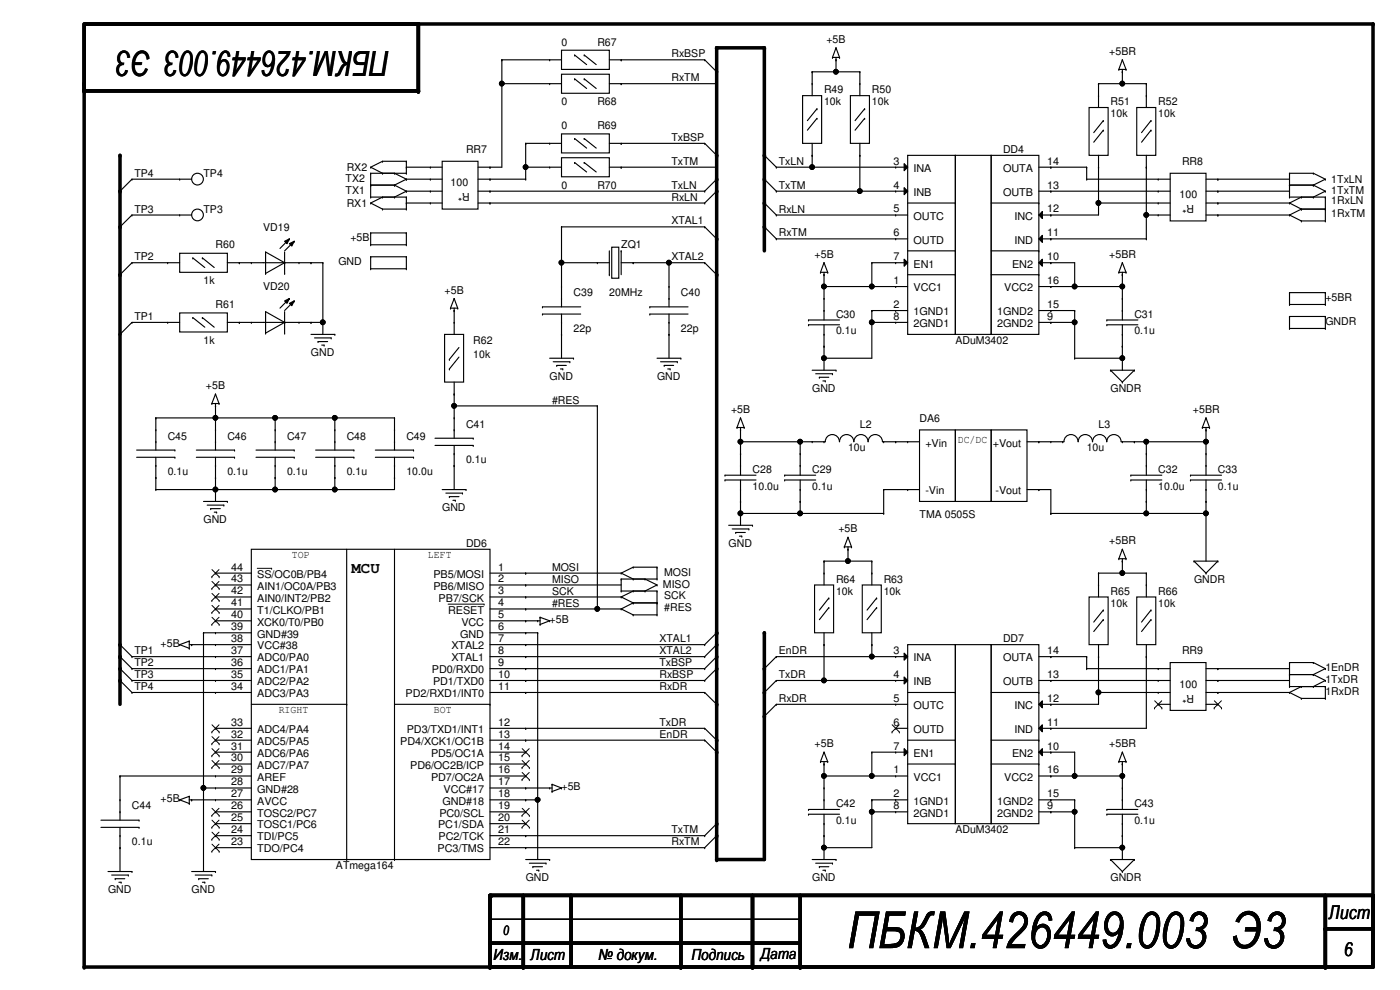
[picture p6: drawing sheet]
<svg xmlns="http://www.w3.org/2000/svg" width="420mm" height="297mm" viewBox="0 0 420 297" stroke-linecap="round" stroke-linejoin="round" font-family="sans-serif">
<defs><g id="words">
<text font-size="15.4" x="254.2" y="284.5">ПБКМ.426449.003 Э3</text>
<text font-size="10.4" x="116.9" y="15.3" transform="rotate(180 116.9 15.3)">ПБКМ.426449.003 Э3</text>
<g font-size="5.7">
<text x="398.8" y="275.7">Лист</text>
<text x="403.3" y="286.8">6</text>
</g>
<g font-size="4.6">
<text x="105.5" y="171.9">MCU</text>
<text x="228.3" y="287.7">Дата</text>
<text x="148.1" y="288">Изм. Лист</text>
<text x="179.6" y="288">№ докум.</text>
<text x="207.5" y="288">Подпись</text>
</g>
<text font-size="3.9" x="151" y="280.5">0</text>
<g font-size="3.2">
<text x="168.5" y="13.7">0</text>
<text x="179.3" y="13.7">R67</text>
<text x="201.5" y="17.2">RxBSP</text>
<text x="248" y="13">+5B</text>
<text x="332.9" y="16.5">+5BR</text>
<text x="201.5" y="24.4">RxTM</text>
<text x="247.3" y="28">R49</text>
<text x="261.7" y="28">R50</text>
<text x="168.5" y="31.6">0</text>
<text x="179.3" y="31.6">R68</text>
<text x="247.3" y="31.6">10k</text>
<text x="261.7" y="31.6">10k</text>
<text x="333.3" y="31.6">R51</text>
<text x="333.3" y="35.1">10k</text>
<text x="347.6" y="31.6">R52</text>
<text x="347.6" y="35.1">10k</text>
<text x="168.5" y="38.7">0</text>
<text x="179.3" y="38.7">R69</text>
<text x="139.9" y="45.9">RR7</text>
<text x="201.5" y="42.3">TxBSP</text>
<text x="301" y="45.9">DD4</text>
<text x="40.3" y="53">TP4</text>
<text x="61.1" y="53">TP4</text>
<text x="104" y="51.3">RX2</text>
<text x="201.5" y="49.4">TxTM</text>
<text x="233.7" y="49.4">TxLN</text>
<text x="268.1" y="49.4">3</text>
<text x="274.2" y="51.6">INA</text>
<text x="301" y="51.6">OUTA</text>
<text x="314.3" y="49.4">14</text>
<text x="354.7" y="49.5">RR8</text>
<text x="103.7" y="58.1">TX1</text>
<text x="103.7" y="54.5">TX2</text>
<text x="135.2" y="55.9">100</text>
<text x="141" y="58" transform="rotate(180 141 58)">R*</text>
<text x="168.5" y="56.6">0</text>
<text x="179.3" y="56.6">R70</text>
<text x="201.5" y="56.6">TxLN</text>
<text x="233.7" y="56.6">TxTM</text>
<text x="268.1" y="56.6">4</text>
<text x="274.2" y="58.8">INB</text>
<text x="301" y="58.8">OUTB</text>
<text x="314.3" y="56.6">13</text>
<text x="354" y="59.5">100</text>
<text x="399.5" y="54.9">1TxLN</text>
<text x="399.5" y="58.1">1TxTM</text>
<text x="40.3" y="63.8">TP3</text>
<text x="61.1" y="63.8">TP3</text>
<text x="104" y="62">RX1</text>
<text x="201.5" y="60.2">RxLN</text>
<text x="233.7" y="63.8">RxLN</text>
<text x="268.1" y="63.8">5</text>
<text x="274.2" y="66">OUTC</text>
<text x="304.4" y="66">INC</text>
<text x="314.3" y="63.8">12</text>
<text x="358.3" y="61.6" transform="rotate(180 358.3 61.6)">R*</text>
<text x="399.5" y="61.3">1RxLN</text>
<text x="399.5" y="65.2">1RxTM</text>
<text x="79" y="69.2">VD19</text>
<text x="201.5" y="67.4">XTAL1</text>
<text x="233.7" y="71">RxTM</text>
<text x="268.1" y="70.9">6</text>
<text x="314.3" y="70.9">11</text>
<text x="64.7" y="74.5">R60</text>
<text x="105.1" y="72.4">+5B</text>
<text x="186.4" y="74.5">ZQ1</text>
<text x="244.5" y="77.4">+5B</text>
<text x="274.2" y="73.1">OUTD</text>
<text x="304.4" y="73.1">IND</text>
<text x="332.9" y="77.4">+5BR</text>
<text x="40.3" y="78.1">TP2</text>
<text x="101.5" y="79.5">GND</text>
<text x="201.5" y="78.1">XTAL2</text>
<text x="268.1" y="78.1">7</text>
<text x="274.2" y="80.3">EN1</text>
<text x="303.7" y="80.3">EN2</text>
<text x="314.3" y="78.1">10</text>
<text x="61.1" y="85.3">1k</text>
<text x="79" y="87.1">VD20</text>
<text x="133.4" y="88.1">+5B</text>
<text x="172.1" y="88.9">C39</text>
<text x="182.9" y="88.9">20MHz</text>
<text x="204.3" y="88.9">C40</text>
<text x="268.1" y="85.2">1</text>
<text x="274.2" y="87.4">VCC1</text>
<text x="301.4" y="87.4">VCC2</text>
<text x="314.3" y="85.2">16</text>
<text x="64.7" y="92.5">R61</text>
<text x="250.9" y="95.3">C30</text>
<text x="268.1" y="92.4">2</text>
<text x="268.1" y="96">8</text>
<text x="274.2" y="94.6">1GND1</text>
<text x="299.3" y="94.6">1GND2</text>
<text x="314.3" y="92.4">15</text>
<text x="314.3" y="96">9</text>
<text x="340.4" y="95.3">C31</text>
<text x="397.8" y="90.3">+5BR</text>
<text x="40.3" y="96">TP1</text>
<text x="172.1" y="99.6">22p</text>
<text x="204.3" y="99.6">22p</text>
<text x="250.9" y="100.3">0.1u</text>
<text x="274.2" y="98.2">2GND1</text>
<text x="299.3" y="98.2">2GND2</text>
<text x="340.4" y="100.3">0.1u</text>
<text x="397.8" y="97.5">GNDR</text>
<text x="61.1" y="103.2">1k</text>
<text x="93.3" y="106.8">GND</text>
<text x="142" y="103.2">R62</text>
<text x="142" y="107.5">10k</text>
<text x="286.7" y="103.2">ADuM3402</text>
<text x="165" y="114">GND</text>
<text x="197.2" y="114">GND</text>
<text x="61.8" y="116.8">+5B</text>
<text x="243.7" y="117.5">GND</text>
<text x="333.3" y="117.5">GNDR</text>
<text x="165.7" y="121.1">#RES</text>
<text x="219.4" y="124">+5B</text>
<text x="358" y="124">+5BR</text>
<text x="50.3" y="131.9">C45</text>
<text x="68.2" y="131.9">C46</text>
<text x="86.1" y="131.9">C47</text>
<text x="104" y="131.9">C48</text>
<text x="122" y="131.9">C49</text>
<text x="139.9" y="128.3">C41</text>
<text x="258.1" y="128.3">L2</text>
<text x="276" y="126.5">DA6</text>
<text x="329.7" y="128.3">L3</text>
<text x="254.5" y="135.4">10u</text>
<text x="277.7" y="134">+Vin</text>
<text x="287.4" y="132.9">DC/DC</text>
<text x="298" y="134">+Vout</text>
<text x="326.1" y="135.4">10u</text>
<text x="50.3" y="142.6">0.1u</text>
<text x="68.2" y="142.6">0.1u</text>
<text x="86.1" y="142.6">0.1u</text>
<text x="104" y="142.6">0.1u</text>
<text x="122" y="142.6">10.0u</text>
<text x="139.9" y="139">0.1u</text>
<text x="225.8" y="141.9">C28</text>
<text x="243.7" y="141.9">C29</text>
<text x="347.6" y="141.9">C32</text>
<text x="365.5" y="141.9">C33</text>
<text x="225.8" y="146.9">10.0u</text>
<text x="243.7" y="146.9">0.1u</text>
<text x="277.7" y="148.3">-Vin</text>
<text x="298.8" y="148.3">-Vout</text>
<text x="347.6" y="146.9">10.0u</text>
<text x="365.5" y="146.9">0.1u</text>
<text x="132.7" y="153.3">GND</text>
<text x="276" y="155.5">TMA 0505S</text>
<text x="61.1" y="156.9">GND</text>
<text x="251.6" y="159.8">+5B</text>
<text x="87.6" y="167.3">TOP</text>
<text x="128.4" y="167.3">LEFT</text>
<text x="139.9" y="164.1">DD6</text>
<text x="218.7" y="164.1">GND</text>
<text x="332.9" y="163.4">+5BR</text>
<text x="69.4" y="171.2">44</text>
<text x="77.2" y="173.4">SS/OC0B/PB4</text>
<text x="130.1" y="173.4">PB5/MOSI</text>
<text x="149.6" y="171.2">1</text>
<text x="165.7" y="171.2">MOSI</text>
<text x="199.3" y="172.7">MOSI</text>
<text x="69.4" y="178.4">42</text>
<text x="69.4" y="174.8">43</text>
<text x="77.2" y="177">AIN1/OC0A/PB3</text>
<text x="130.1" y="177">PB6/MISO</text>
<text x="149.6" y="174.8">2</text>
<text x="149.6" y="178.4">3</text>
<text x="165.7" y="174.8">MISO</text>
<text x="165.7" y="178.4">SCK</text>
<text x="199" y="176.3">MISO</text>
<text x="199.3" y="179.8">SCK</text>
<text x="250.9" y="174.8">R64</text>
<text x="250.9" y="178.4">10k</text>
<text x="265.2" y="174.8">R63</text>
<text x="265.2" y="178.4">10k</text>
<text x="333.3" y="178.4">R65</text>
<text x="347.6" y="178.4">R66</text>
<text x="358.3" y="174.8">GNDR</text>
<text x="69.4" y="185.5">40</text>
<text x="69.4" y="181.9">41</text>
<text x="77.2" y="184.1">T1/CLKO/PB1</text>
<text x="77.2" y="180.6">AIN0/INT2/PB2</text>
<text x="131.6" y="180.6">PB7/SCK</text>
<text x="134.5" y="184.1">RESET</text>
<text x="149.6" y="185.5">5</text>
<text x="149.6" y="181.9">4</text>
<text x="165.7" y="182">#RES</text>
<text x="199.3" y="183.4">#RES</text>
<text x="333.3" y="182">10k</text>
<text x="347.6" y="182">10k</text>
<text x="69.4" y="189.1">39</text>
<text x="77.2" y="191.3">GND#39</text>
<text x="77.2" y="187.7">XCK0/T0/PB0</text>
<text x="138.1" y="191.3">GND</text>
<text x="138.5" y="187.7">VCC</text>
<text x="149.6" y="189.1">6</text>
<text x="165" y="187">+5B</text>
<text x="40.3" y="196.3">TP1</text>
<text x="48.2" y="194.2">+5B</text>
<text x="69.4" y="196.3">37</text>
<text x="69.4" y="192.7">38</text>
<text x="77.2" y="194.9">VCC#38</text>
<text x="135.5" y="194.9">XTAL2</text>
<text x="149.6" y="192.7">7</text>
<text x="149.6" y="196.3">8</text>
<text x="197.9" y="192.7">XTAL1</text>
<text x="197.9" y="196.3">XTAL2</text>
<text x="233.7" y="196.3">EnDR</text>
<text x="268.1" y="196.3">3</text>
<text x="301" y="192.7">DD7</text>
<text x="314.3" y="196.3">14</text>
<text x="354.7" y="196.3">RR9</text>
<text x="40.3" y="199.9">TP2</text>
<text x="40.3" y="203.5">TP3</text>
<text x="69.4" y="203.4">35</text>
<text x="69.4" y="199.9">36</text>
<text x="77.2" y="202.1">ADC1/PA1</text>
<text x="77.2" y="198.5">ADC0/PA0</text>
<text x="129.6" y="202.1">PD0/RXD0</text>
<text x="135.5" y="198.5">XTAL1</text>
<text x="149.6" y="199.9">9</text>
<text x="149.6" y="203.4">10</text>
<text x="197.9" y="199.9">TxBSP</text>
<text x="197.9" y="203.5">RxBSP</text>
<text x="233.7" y="203.5">TxDR</text>
<text x="268.1" y="203.4">4</text>
<text x="274.2" y="198.5">INA</text>
<text x="301" y="198.5">OUTA</text>
<text x="314.3" y="203.4">13</text>
<text x="397.8" y="201.3">1EnDR</text>
<text x="40.3" y="207.1">TP4</text>
<text x="69.4" y="207">34</text>
<text x="77.2" y="209.2">ADC3/PA3</text>
<text x="77.2" y="205.6">ADC2/PA2</text>
<text x="121.7" y="209.2">PD2/RXD1/INT0</text>
<text x="130" y="205.6">PD1/TXD0</text>
<text x="149.6" y="207">11</text>
<text x="197.9" y="207.1">RxDR</text>
<text x="274.2" y="205.6">INB</text>
<text x="301" y="205.6">OUTB</text>
<text x="354" y="206.3">100</text>
<text x="358.3" y="208.4" transform="rotate(180 358.3 208.4)">R*</text>
<text x="397.8" y="208.5">1RxDR</text>
<text x="397.8" y="204.9">1TxDR</text>
<text x="83.6" y="213.9">RIGHT</text>
<text x="130.2" y="213.9">BOT</text>
<text x="233.7" y="210.6">RxDR</text>
<text x="268.1" y="210.6">5</text>
<text x="274.2" y="212.8">OUTC</text>
<text x="304.4" y="212.8">INC</text>
<text x="314.3" y="210.6">12</text>
<text x="69.4" y="221.3">32</text>
<text x="69.4" y="217.8">33</text>
<text x="77.2" y="220">ADC4/PA4</text>
<text x="122.1" y="220">PD3/TXD1/INT1</text>
<text x="149.6" y="217.8">12</text>
<text x="149.6" y="221.3">13</text>
<text x="197.9" y="221.4">EnDR</text>
<text x="197.9" y="217.8">TxDR</text>
<text x="268.1" y="217.8">6</text>
<text x="274.2" y="220">OUTD</text>
<text x="304.4" y="220">IND</text>
<text x="314.3" y="217.8">11</text>
<text x="69.4" y="224.9">31</text>
<text x="77.2" y="227.1">ADC6/PA6</text>
<text x="77.2" y="223.5">ADC5/PA5</text>
<text x="120.1" y="223.5">PD4/XCK1/OC1B</text>
<text x="129.4" y="227.1">PD5/OC1A</text>
<text x="149.6" y="224.9">14</text>
<text x="244.5" y="224.2">+5B</text>
<text x="268.1" y="224.9">7</text>
<text x="274.2" y="227.1">EN1</text>
<text x="303.7" y="227.1">EN2</text>
<text x="314.3" y="224.9">10</text>
<text x="332.9" y="224.2">+5BR</text>
<text x="69.4" y="232.1">29</text>
<text x="69.4" y="228.5">30</text>
<text x="77.2" y="230.7">ADC7/PA7</text>
<text x="123.1" y="230.7">PD6/OC2B/ICP</text>
<text x="149.6" y="232.1">16</text>
<text x="149.6" y="228.5">15</text>
<text x="268.1" y="232.1">1</text>
<text x="314.3" y="232.1">16</text>
<text x="69.4" y="239.2">27</text>
<text x="69.4" y="235.7">28</text>
<text x="77.2" y="237.9">GND#28</text>
<text x="77.2" y="234.3">AREF</text>
<text x="129.4" y="234.3">PD7/OC2A</text>
<text x="133.1" y="237.9">VCC#17</text>
<text x="149.6" y="239.2">18</text>
<text x="149.6" y="235.7">17</text>
<text x="168.5" y="237.2">+5B</text>
<text x="268.1" y="239.2">2</text>
<text x="274.2" y="234.3">VCC1</text>
<text x="301.4" y="234.3">VCC2</text>
<text x="314.3" y="239.2">15</text>
<text x="39.6" y="242.9">C44</text>
<text x="48.2" y="240.7">+5B</text>
<text x="69.4" y="242.8">26</text>
<text x="77.2" y="245">TOSC2/PC7</text>
<text x="77.2" y="241.4">AVCC</text>
<text x="131.9" y="245">PC0/SCL</text>
<text x="132.8" y="241.4">GND#18</text>
<text x="149.6" y="242.8">19</text>
<text x="250.9" y="242.1">C42</text>
<text x="268.1" y="242.8">8</text>
<text x="274.2" y="241.4">1GND1</text>
<text x="274.2" y="245">2GND1</text>
<text x="299.3" y="241.4">1GND2</text>
<text x="299.3" y="245">2GND2</text>
<text x="314.3" y="242.8">9</text>
<text x="340.4" y="242.1">C43</text>
<text x="69.4" y="250">24</text>
<text x="69.4" y="246.4">25</text>
<text x="77.2" y="248.6">TOSC1/PC6</text>
<text x="131.5" y="248.6">PC1/SDA</text>
<text x="149.6" y="246.4">20</text>
<text x="149.6" y="250">21</text>
<text x="201.5" y="250">TxTM</text>
<text x="250.9" y="247.2">0.1u</text>
<text x="286.7" y="250">ADuM3402</text>
<text x="340.4" y="247.2">0.1u</text>
<text x="39.6" y="253.6">0.1u</text>
<text x="69.4" y="253.6">23</text>
<text x="77.2" y="255.8">TDO/PC4</text>
<text x="77.2" y="252.2">TDI/PC5</text>
<text x="131.3" y="255.8">PC3/TMS</text>
<text x="131.6" y="252.2">PC2/TCK</text>
<text x="149.6" y="253.6">22</text>
<text x="201.5" y="253.6">RxTM</text>
<text x="100.8" y="260.8">ATmega164</text>
<text x="32.4" y="267.9">GND</text>
<text x="57.5" y="267.9">GND</text>
<text x="157.8" y="264.4">GND</text>
<text x="243.7" y="264.4">GND</text>
<text x="333.3" y="264.4">GNDR</text>
</g>
</g></defs>
<g fill="none" stroke="#000" stroke-width="1.1">
<path d="M25.3 7.2h386.8v283h-386.8v-282.6M125.5 7.2v20.1h-100.2M36 46.6v164.7M229.4 75.3v-60.9h-14.3v243.5h14.3v-68M147.1 268.6v21.6M147.4 268.6h264.7M157 268.6v21.6M171.4 268.6v21.2M204.3 268.6v21.6M225.8 268.6v21.6M240.1 268.6v21.6M397.8 278.7h14.3"/>
<path d="M397.8 268.6v21.6M147.1 283h93"/>
</g>
<g fill="#000">
<circle cx="125.5" cy="7.2" r=".53"/>
<circle cx="150.6" cy="17.9" r=".17"/>
<circle cx="165" cy="17.9" r=".17"/>
<circle cx="172.5" cy="16.5" r=".17"/>
<circle cx="175.3" cy="16.5" r=".17"/>
<circle cx="186.4" cy="17.9" r=".17"/>
<circle cx="211.5" cy="17.9" r=".17"/>
<circle cx="215.1" cy="14.4" r=".53"/>
<circle cx="229.4" cy="14.4" r=".53"/>
<circle cx="249.8" cy="17.2" r=".17"/>
<circle cx="250.9" cy="17.9" r=".17"/>
<circle cx="250.9" cy="14.4" r=".17"/>
<circle cx="252" cy="17.2" r=".17"/>
<circle cx="336.8" cy="17.9" r=".17"/>
<circle cx="412.1" cy="7.2" r=".53"/>
<circle cx="25.3" cy="25.1" r=".53"/>
<circle cx="25.3" cy="27.3" r=".53"/>
<circle cx="125.5" cy="27.3" r=".53"/>
<circle cx="150.6" cy="25.1" r=".17"/>
<circle cx="165" cy="25.1" r=".17"/>
<circle cx="172.5" cy="23.7" r=".17"/>
<circle cx="175.3" cy="23.7" r=".17"/>
<circle cx="186.4" cy="25.1" r=".17"/>
<circle cx="243.7" cy="21.5" r=".17"/>
<circle cx="243.7" cy="25.1" r=".17"/>
<circle cx="245.2" cy="35.5" r=".17"/>
<circle cx="245.2" cy="32.6" r=".17"/>
<circle cx="250.9" cy="21.5" r=".17"/>
<circle cx="258.1" cy="25.1" r=".17"/>
<circle cx="258.1" cy="21.5" r=".17"/>
<circle cx="259.5" cy="35.5" r=".17"/>
<circle cx="259.5" cy="32.6" r=".17"/>
<circle cx="329.7" cy="28.7" r=".17"/>
<circle cx="329.7" cy="25.1" r=".17"/>
<circle cx="331.1" cy="39.1" r=".17"/>
<circle cx="331.1" cy="36.2" r=".17"/>
<circle cx="335.8" cy="20.8" r=".17"/>
<circle cx="336.8" cy="21.5" r=".17"/>
<circle cx="336.8" cy="25.1" r=".17"/>
<circle cx="337.9" cy="20.8" r=".17"/>
<circle cx="344" cy="28.7" r=".17"/>
<circle cx="344" cy="25.1" r=".17"/>
<circle cx="345.4" cy="39.1" r=".17"/>
<circle cx="345.4" cy="36.2" r=".17"/>
<circle cx="36" cy="57.4" r=".17"/>
<circle cx="36" cy="46.6" r=".53"/>
<circle cx="36" cy="57.4" r=".53"/>
<circle cx="39.6" cy="53.8" r=".17"/>
<circle cx="53.9" cy="53.8" r=".17"/>
<circle cx="111.2" cy="55.5" r=".17"/>
<circle cx="111.2" cy="50.2" r=".17"/>
<circle cx="111.2" cy="59.1" r=".17"/>
<circle cx="111.2" cy="52" r=".17"/>
<circle cx="114.8" cy="48.4" r=".17"/>
<circle cx="114.8" cy="52" r=".17"/>
<circle cx="114.8" cy="59.1" r=".17"/>
<circle cx="118.4" cy="55.5" r=".17"/>
<circle cx="118.4" cy="59.1" r=".17"/>
<circle cx="118.4" cy="52" r=".17"/>
<circle cx="122" cy="53.8" r=".17"/>
<circle cx="122" cy="57.4" r=".17"/>
<circle cx="122" cy="50.2" r=".17"/>
<circle cx="122" cy="48.4" r=".17"/>
<circle cx="122" cy="52" r=".17"/>
<circle cx="122" cy="59.1" r=".17"/>
<circle cx="129.1" cy="50.2" r=".17"/>
<circle cx="129.1" cy="57.4" r=".17"/>
<circle cx="129.1" cy="53.8" r=".17"/>
<circle cx="147.1" cy="50.2" r=".17"/>
<circle cx="147.1" cy="57.4" r=".17"/>
<circle cx="147.1" cy="53.8" r=".17"/>
<circle cx="157.8" cy="43" r=".17"/>
<circle cx="157.8" cy="50.2" r=".17"/>
<circle cx="157.8" cy="53.8" r=".17"/>
<circle cx="165" cy="50.2" r=".17"/>
<circle cx="165" cy="43" r=".17"/>
<circle cx="172.5" cy="41.6" r=".17"/>
<circle cx="172.5" cy="48.8" r=".17"/>
<circle cx="175.3" cy="41.6" r=".17"/>
<circle cx="175.3" cy="48.8" r=".17"/>
<circle cx="186.4" cy="43" r=".17"/>
<circle cx="186.4" cy="50.2" r=".17"/>
<circle cx="211.5" cy="57.4" r=".17"/>
<circle cx="211.5" cy="43" r=".17"/>
<circle cx="215.1" cy="46.6" r=".53"/>
<circle cx="215.1" cy="57.4" r=".53"/>
<circle cx="215.1" cy="53.8" r=".53"/>
<circle cx="215.1" cy="53.8" r=".17"/>
<circle cx="229.4" cy="46.6" r=".17"/>
<circle cx="229.4" cy="53.8" r=".17"/>
<circle cx="229.4" cy="53.8" r=".53"/>
<circle cx="229.4" cy="46.6" r=".53"/>
<circle cx="233" cy="50.2" r=".17"/>
<circle cx="233" cy="57.4" r=".17"/>
<circle cx="243.7" cy="46.6" r=".17"/>
<circle cx="243.7" cy="50.2" r=".17"/>
<circle cx="258.1" cy="57.4" r=".17"/>
<circle cx="258.1" cy="46.6" r=".17"/>
<circle cx="268.8" cy="57.4" r=".17"/>
<circle cx="268.8" cy="50.2" r=".17"/>
<circle cx="315.4" cy="57.4" r=".17"/>
<circle cx="315.4" cy="50.2" r=".17"/>
<circle cx="326.1" cy="53.8" r=".17"/>
<circle cx="326.1" cy="50.2" r=".17"/>
<circle cx="329.7" cy="50.2" r=".17"/>
<circle cx="344" cy="50.2" r=".17"/>
<circle cx="347.6" cy="57.4" r=".17"/>
<circle cx="347.6" cy="53.8" r=".17"/>
<circle cx="365.5" cy="53.8" r=".17"/>
<circle cx="365.5" cy="57.4" r=".17"/>
<circle cx="387" cy="52" r=".17"/>
<circle cx="387" cy="55.5" r=".17"/>
<circle cx="387" cy="59.1" r=".17"/>
<circle cx="390.6" cy="59.1" r=".17"/>
<circle cx="394.2" cy="55.5" r=".17"/>
<circle cx="394.2" cy="52" r=".17"/>
<circle cx="394.2" cy="59.1" r=".17"/>
<circle cx="397.8" cy="59.1" r=".17"/>
<circle cx="397.8" cy="57.4" r=".17"/>
<circle cx="397.8" cy="53.8" r=".17"/>
<circle cx="36" cy="68.1" r=".53"/>
<circle cx="36" cy="68.1" r=".17"/>
<circle cx="39.6" cy="78.8" r=".17"/>
<circle cx="39.6" cy="64.5" r=".17"/>
<circle cx="50.3" cy="78.8" r=".17"/>
<circle cx="53.9" cy="64.5" r=".17"/>
<circle cx="57.9" cy="77.4" r=".17"/>
<circle cx="60.7" cy="77.4" r=".17"/>
<circle cx="71.8" cy="78.8" r=".17"/>
<circle cx="75.4" cy="78.8" r=".17"/>
<circle cx="85.4" cy="78.8" r=".17"/>
<circle cx="86.9" cy="71.7" r=".17"/>
<circle cx="88.3" cy="72.4" r=".17"/>
<circle cx="89.7" cy="78.8" r=".17"/>
<circle cx="93.3" cy="78.8" r=".17"/>
<circle cx="96.9" cy="78.8" r=".17"/>
<circle cx="111.2" cy="73.4" r=".17"/>
<circle cx="111.2" cy="69.9" r=".17"/>
<circle cx="111.2" cy="77" r=".17"/>
<circle cx="111.2" cy="60.9" r=".17"/>
<circle cx="114.8" cy="62.7" r=".17"/>
<circle cx="122" cy="69.9" r=".17"/>
<circle cx="122" cy="77" r=".17"/>
<circle cx="122" cy="60.9" r=".17"/>
<circle cx="122" cy="62.7" r=".17"/>
<circle cx="122" cy="73.4" r=".17"/>
<circle cx="129.1" cy="60.9" r=".17"/>
<circle cx="147.1" cy="60.9" r=".17"/>
<circle cx="168.5" cy="78.8" r=".17"/>
<circle cx="168.5" cy="68.1" r=".17"/>
<circle cx="179.3" cy="78.8" r=".17"/>
<circle cx="186.4" cy="75.3" r=".17"/>
<circle cx="190" cy="78.8" r=".17"/>
<circle cx="200.8" cy="78.8" r=".17"/>
<circle cx="211.5" cy="68.1" r=".17"/>
<circle cx="211.5" cy="60.9" r=".17"/>
<circle cx="211.5" cy="78.8" r=".17"/>
<circle cx="215.1" cy="71.7" r=".53"/>
<circle cx="229.4" cy="60.9" r=".17"/>
<circle cx="229.4" cy="68.1" r=".17"/>
<circle cx="229.4" cy="68.1" r=".53"/>
<circle cx="229.4" cy="60.9" r=".53"/>
<circle cx="233" cy="71.7" r=".17"/>
<circle cx="233" cy="64.5" r=".17"/>
<circle cx="247.3" cy="78.8" r=".17"/>
<circle cx="261.7" cy="78.8" r=".17"/>
<circle cx="268.8" cy="64.5" r=".17"/>
<circle cx="268.8" cy="71.7" r=".17"/>
<circle cx="268.8" cy="78.8" r=".17"/>
<circle cx="286.7" cy="75.3" r=".17"/>
<circle cx="286.7" cy="60.9" r=".17"/>
<circle cx="311.8" cy="75.3" r=".17"/>
<circle cx="311.8" cy="60.9" r=".17"/>
<circle cx="315.4" cy="71.7" r=".17"/>
<circle cx="315.4" cy="78.8" r=".17"/>
<circle cx="315.4" cy="64.5" r=".17"/>
<circle cx="329.7" cy="60.9" r=".17"/>
<circle cx="336.8" cy="78.8" r=".17"/>
<circle cx="344" cy="71.7" r=".17"/>
<circle cx="344" cy="64.5" r=".17"/>
<circle cx="347.6" cy="64.5" r=".17"/>
<circle cx="347.6" cy="60.9" r=".17"/>
<circle cx="365.5" cy="60.9" r=".17"/>
<circle cx="365.5" cy="64.5" r=".17"/>
<circle cx="387" cy="60.9" r=".17"/>
<circle cx="387" cy="64.5" r=".17"/>
<circle cx="390.6" cy="62.7" r=".17"/>
<circle cx="390.6" cy="66.3" r=".17"/>
<circle cx="397.8" cy="62.7" r=".17"/>
<circle cx="397.8" cy="66.3" r=".17"/>
<circle cx="36" cy="82.4" r=".17"/>
<circle cx="36" cy="82.4" r=".53"/>
<circle cx="39.6" cy="96.7" r=".17"/>
<circle cx="50.3" cy="96.7" r=".17"/>
<circle cx="57.9" cy="95.3" r=".17"/>
<circle cx="60.7" cy="95.3" r=".17"/>
<circle cx="71.8" cy="96.7" r=".17"/>
<circle cx="75.4" cy="96.7" r=".17"/>
<circle cx="79.7" cy="99.9" r=".17"/>
<circle cx="79.7" cy="82" r=".17"/>
<circle cx="85.4" cy="96.7" r=".17"/>
<circle cx="85.4" cy="82" r=".17"/>
<circle cx="85.4" cy="99.9" r=".17"/>
<circle cx="86.9" cy="89.6" r=".17"/>
<circle cx="88.3" cy="90.3" r=".17"/>
<circle cx="89.7" cy="96.7" r=".17"/>
<circle cx="93.3" cy="96.7" r=".17"/>
<circle cx="96.9" cy="96.7" r=".17"/>
<circle cx="111.2" cy="80.6" r=".17"/>
<circle cx="122" cy="80.6" r=".17"/>
<circle cx="135.2" cy="92.5" r=".17"/>
<circle cx="136.3" cy="93.2" r=".17"/>
<circle cx="136.3" cy="89.6" r=".17"/>
<circle cx="136.3" cy="96.7" r=".17"/>
<circle cx="137.4" cy="92.5" r=".17"/>
<circle cx="162.8" cy="92.1" r=".17"/>
<circle cx="162.8" cy="94.2" r=".17"/>
<circle cx="168.5" cy="89.6" r=".17"/>
<circle cx="168.5" cy="96.7" r=".17"/>
<circle cx="168.5" cy="86" r=".17"/>
<circle cx="182.9" cy="82.4" r=".17"/>
<circle cx="195" cy="94.2" r=".17"/>
<circle cx="195" cy="92.1" r=".17"/>
<circle cx="200.8" cy="89.6" r=".17"/>
<circle cx="200.8" cy="96.7" r=".17"/>
<circle cx="200.8" cy="86" r=".17"/>
<circle cx="215.1" cy="82.4" r=".53"/>
<circle cx="242.6" cy="96" r=".17"/>
<circle cx="242.6" cy="97.5" r=".17"/>
<circle cx="246.2" cy="81.7" r=".17"/>
<circle cx="247.3" cy="86" r=".17"/>
<circle cx="247.3" cy="93.2" r=".17"/>
<circle cx="247.3" cy="82.4" r=".17"/>
<circle cx="247.3" cy="89.6" r=".17"/>
<circle cx="248.4" cy="81.7" r=".17"/>
<circle cx="261.7" cy="86" r=".17"/>
<circle cx="261.7" cy="93.2" r=".17"/>
<circle cx="261.7" cy="96.7" r=".17"/>
<circle cx="268.8" cy="86" r=".17"/>
<circle cx="268.8" cy="93.2" r=".17"/>
<circle cx="268.8" cy="96.7" r=".17"/>
<circle cx="286.7" cy="82.4" r=".17"/>
<circle cx="311.8" cy="82.4" r=".17"/>
<circle cx="315.4" cy="86" r=".17"/>
<circle cx="315.4" cy="93.2" r=".17"/>
<circle cx="315.4" cy="96.7" r=".17"/>
<circle cx="322.5" cy="93.2" r=".17"/>
<circle cx="322.5" cy="86" r=".17"/>
<circle cx="322.5" cy="96.7" r=".17"/>
<circle cx="332.2" cy="97.5" r=".17"/>
<circle cx="332.2" cy="96" r=".17"/>
<circle cx="335.8" cy="81.7" r=".17"/>
<circle cx="336.8" cy="93.2" r=".17"/>
<circle cx="336.8" cy="89.6" r=".17"/>
<circle cx="336.8" cy="86" r=".17"/>
<circle cx="336.8" cy="82.4" r=".17"/>
<circle cx="337.9" cy="81.7" r=".17"/>
<circle cx="387" cy="91.4" r=".17"/>
<circle cx="387" cy="95" r=".17"/>
<circle cx="387" cy="98.6" r=".17"/>
<circle cx="387" cy="87.8" r=".17"/>
<circle cx="397.8" cy="91.4" r=".17"/>
<circle cx="397.8" cy="95" r=".17"/>
<circle cx="397.8" cy="98.6" r=".17"/>
<circle cx="397.8" cy="87.8" r=".17"/>
<circle cx="36" cy="100.3" r=".17"/>
<circle cx="64.7" cy="118.2" r=".17"/>
<circle cx="95.5" cy="102.5" r=".17"/>
<circle cx="97.3" cy="103.5" r=".17"/>
<circle cx="99.4" cy="101.4" r=".17"/>
<circle cx="100.5" cy="100.3" r=".17"/>
<circle cx="134.9" cy="110.7" r=".17"/>
<circle cx="134.9" cy="107.8" r=".17"/>
<circle cx="136.3" cy="118.2" r=".17"/>
<circle cx="167.1" cy="109.6" r=".17"/>
<circle cx="168.5" cy="100.3" r=".17"/>
<circle cx="168.9" cy="110.7" r=".17"/>
<circle cx="171" cy="108.5" r=".17"/>
<circle cx="172.1" cy="107.5" r=".17"/>
<circle cx="199.3" cy="109.6" r=".17"/>
<circle cx="200.8" cy="100.3" r=".17"/>
<circle cx="201.1" cy="110.7" r=".17"/>
<circle cx="203.3" cy="108.5" r=".17"/>
<circle cx="204.3" cy="107.5" r=".17"/>
<circle cx="245.9" cy="113.2" r=".17"/>
<circle cx="247.3" cy="107.5" r=".17"/>
<circle cx="247.3" cy="103.9" r=".17"/>
<circle cx="247.3" cy="100.3" r=".17"/>
<circle cx="247.7" cy="114.3" r=".17"/>
<circle cx="249.8" cy="112.1" r=".17"/>
<circle cx="250.9" cy="111.1" r=".17"/>
<circle cx="322.5" cy="107.5" r=".17"/>
<circle cx="333.3" cy="111.1" r=".17"/>
<circle cx="336.8" cy="103.9" r=".17"/>
<circle cx="336.8" cy="107.5" r=".17"/>
<circle cx="336.8" cy="114.6" r=".17"/>
<circle cx="336.8" cy="100.3" r=".17"/>
<circle cx="340.4" cy="111.1" r=".17"/>
<circle cx="46.8" cy="125.4" r=".17"/>
<circle cx="46.8" cy="132.5" r=".17"/>
<circle cx="46.8" cy="129" r=".17"/>
<circle cx="46.8" cy="139.7" r=".17"/>
<circle cx="52.5" cy="135" r=".17"/>
<circle cx="52.5" cy="137.2" r=".17"/>
<circle cx="63.6" cy="121.1" r=".17"/>
<circle cx="64.7" cy="121.8" r=".17"/>
<circle cx="64.7" cy="139.7" r=".17"/>
<circle cx="64.7" cy="125.4" r=".17"/>
<circle cx="64.7" cy="129" r=".17"/>
<circle cx="64.7" cy="132.5" r=".17"/>
<circle cx="65.7" cy="121.1" r=".17"/>
<circle cx="70.4" cy="137.2" r=".17"/>
<circle cx="70.4" cy="135" r=".17"/>
<circle cx="82.6" cy="125.4" r=".17"/>
<circle cx="82.6" cy="129" r=".17"/>
<circle cx="82.6" cy="139.7" r=".17"/>
<circle cx="82.6" cy="132.5" r=".17"/>
<circle cx="88.3" cy="135" r=".17"/>
<circle cx="88.3" cy="137.2" r=".17"/>
<circle cx="100.5" cy="125.4" r=".17"/>
<circle cx="100.5" cy="132.5" r=".17"/>
<circle cx="100.5" cy="139.7" r=".17"/>
<circle cx="100.5" cy="129" r=".17"/>
<circle cx="106.2" cy="135" r=".17"/>
<circle cx="106.2" cy="137.2" r=".17"/>
<circle cx="118.4" cy="129" r=".17"/>
<circle cx="118.4" cy="125.4" r=".17"/>
<circle cx="118.4" cy="139.7" r=".17"/>
<circle cx="118.4" cy="132.5" r=".17"/>
<circle cx="124.1" cy="137.2" r=".17"/>
<circle cx="124.1" cy="135" r=".17"/>
<circle cx="136.3" cy="139.7" r=".17"/>
<circle cx="136.3" cy="121.8" r=".17"/>
<circle cx="136.3" cy="125.4" r=".17"/>
<circle cx="136.3" cy="136.1" r=".17"/>
<circle cx="136.3" cy="129" r=".17"/>
<circle cx="142" cy="133.6" r=".17"/>
<circle cx="142" cy="131.5" r=".17"/>
<circle cx="179.3" cy="121.8" r=".17"/>
<circle cx="221.2" cy="128.3" r=".17"/>
<circle cx="222.2" cy="132.5" r=".17"/>
<circle cx="222.2" cy="136.1" r=".17"/>
<circle cx="222.2" cy="129" r=".17"/>
<circle cx="222.2" cy="125.4" r=".17"/>
<circle cx="222.2" cy="139.7" r=".17"/>
<circle cx="223.3" cy="128.3" r=".17"/>
<circle cx="240.1" cy="132.5" r=".17"/>
<circle cx="240.1" cy="139.7" r=".17"/>
<circle cx="240.1" cy="136.1" r=".17"/>
<circle cx="243.7" cy="132.5" r=".17"/>
<circle cx="247.3" cy="132.5" r=".17"/>
<circle cx="265.2" cy="132.5" r=".17"/>
<circle cx="268.8" cy="132.5" r=".17"/>
<circle cx="272.4" cy="132.5" r=".17"/>
<circle cx="311.8" cy="132.5" r=".17"/>
<circle cx="315.4" cy="132.5" r=".17"/>
<circle cx="318.9" cy="132.5" r=".17"/>
<circle cx="336.8" cy="132.5" r=".17"/>
<circle cx="340.4" cy="132.5" r=".17"/>
<circle cx="344" cy="132.5" r=".17"/>
<circle cx="344" cy="139.7" r=".17"/>
<circle cx="344" cy="136.1" r=".17"/>
<circle cx="360.8" cy="128.3" r=".17"/>
<circle cx="361.9" cy="129" r=".17"/>
<circle cx="361.9" cy="132.5" r=".17"/>
<circle cx="361.9" cy="125.4" r=".17"/>
<circle cx="361.9" cy="139.7" r=".17"/>
<circle cx="361.9" cy="136.1" r=".17"/>
<circle cx="363" cy="128.3" r=".17"/>
<circle cx="46.8" cy="143.3" r=".17"/>
<circle cx="46.8" cy="146.9" r=".17"/>
<circle cx="63.2" cy="152.6" r=".17"/>
<circle cx="64.7" cy="146.9" r=".17"/>
<circle cx="64.7" cy="143.3" r=".17"/>
<circle cx="65" cy="153.7" r=".17"/>
<circle cx="67.2" cy="151.6" r=".17"/>
<circle cx="68.2" cy="150.5" r=".17"/>
<circle cx="82.6" cy="143.3" r=".17"/>
<circle cx="82.6" cy="146.9" r=".17"/>
<circle cx="100.5" cy="143.3" r=".17"/>
<circle cx="100.5" cy="146.9" r=".17"/>
<circle cx="118.4" cy="143.3" r=".17"/>
<circle cx="134.9" cy="149" r=".17"/>
<circle cx="136.6" cy="150.1" r=".17"/>
<circle cx="138.8" cy="148" r=".17"/>
<circle cx="139.9" cy="146.9" r=".17"/>
<circle cx="217.6" cy="144" r=".17"/>
<circle cx="217.6" cy="142.6" r=".17"/>
<circle cx="220.8" cy="159.8" r=".17"/>
<circle cx="222.2" cy="154.1" r=".17"/>
<circle cx="222.2" cy="146.9" r=".17"/>
<circle cx="222.2" cy="150.5" r=".17"/>
<circle cx="224.7" cy="158.7" r=".17"/>
<circle cx="225.8" cy="157.6" r=".17"/>
<circle cx="235.5" cy="144" r=".17"/>
<circle cx="235.5" cy="142.6" r=".17"/>
<circle cx="240.1" cy="154.1" r=".17"/>
<circle cx="240.1" cy="150.5" r=".17"/>
<circle cx="240.1" cy="146.9" r=".17"/>
<circle cx="265.2" cy="154.1" r=".17"/>
<circle cx="265.2" cy="146.9" r=".17"/>
<circle cx="272.4" cy="146.9" r=".17"/>
<circle cx="311.8" cy="146.9" r=".17"/>
<circle cx="315.4" cy="154.1" r=".17"/>
<circle cx="339.4" cy="144" r=".17"/>
<circle cx="339.4" cy="142.6" r=".17"/>
<circle cx="344" cy="154.1" r=".17"/>
<circle cx="344" cy="150.5" r=".17"/>
<circle cx="344" cy="146.9" r=".17"/>
<circle cx="357.3" cy="142.6" r=".17"/>
<circle cx="357.3" cy="144" r=".17"/>
<circle cx="361.9" cy="150.5" r=".17"/>
<circle cx="361.9" cy="146.9" r=".17"/>
<circle cx="361.9" cy="154.1" r=".17"/>
<circle cx="64.7" cy="175.5" r=".17"/>
<circle cx="64.7" cy="172" r=".17"/>
<circle cx="64.7" cy="179.1" r=".17"/>
<circle cx="157.8" cy="175.5" r=".17"/>
<circle cx="157.8" cy="172" r=".17"/>
<circle cx="157.8" cy="179.1" r=".17"/>
<circle cx="186.4" cy="177.3" r=".17"/>
<circle cx="186.4" cy="172" r=".17"/>
<circle cx="186.4" cy="179.1" r=".17"/>
<circle cx="186.4" cy="173.7" r=".17"/>
<circle cx="190" cy="173.7" r=".17"/>
<circle cx="190" cy="170.2" r=".17"/>
<circle cx="190" cy="177.3" r=".17"/>
<circle cx="193.6" cy="177.3" r=".17"/>
<circle cx="193.6" cy="173.7" r=".17"/>
<circle cx="197.2" cy="175.5" r=".17"/>
<circle cx="197.2" cy="173.7" r=".17"/>
<circle cx="197.2" cy="177.3" r=".17"/>
<circle cx="197.2" cy="170.2" r=".17"/>
<circle cx="222.6" cy="160.9" r=".17"/>
<circle cx="247.3" cy="172" r=".17"/>
<circle cx="247.3" cy="168.4" r=".17"/>
<circle cx="248.7" cy="179.5" r=".17"/>
<circle cx="253.4" cy="164.1" r=".17"/>
<circle cx="254.5" cy="168.4" r=".17"/>
<circle cx="254.5" cy="161.2" r=".17"/>
<circle cx="254.5" cy="164.8" r=".17"/>
<circle cx="255.6" cy="164.1" r=".17"/>
<circle cx="261.7" cy="168.4" r=".17"/>
<circle cx="261.7" cy="172" r=".17"/>
<circle cx="263.1" cy="179.5" r=".17"/>
<circle cx="329.7" cy="172" r=".17"/>
<circle cx="329.7" cy="175.5" r=".17"/>
<circle cx="335.8" cy="167.6" r=".17"/>
<circle cx="336.8" cy="168.4" r=".17"/>
<circle cx="336.8" cy="164.8" r=".17"/>
<circle cx="336.8" cy="172" r=".17"/>
<circle cx="337.9" cy="167.6" r=".17"/>
<circle cx="344" cy="172" r=".17"/>
<circle cx="344" cy="175.5" r=".17"/>
<circle cx="358.3" cy="168.4" r=".17"/>
<circle cx="361.9" cy="172" r=".17"/>
<circle cx="365.5" cy="168.4" r=".17"/>
<circle cx="36" cy="193.4" r=".17"/>
<circle cx="36" cy="193.4" r=".53"/>
<circle cx="36" cy="197" r=".53"/>
<circle cx="36" cy="197" r=".17"/>
<circle cx="39.6" cy="197" r=".17"/>
<circle cx="53.9" cy="193.4" r=".17"/>
<circle cx="56.8" cy="192.4" r=".17"/>
<circle cx="56.8" cy="194.5" r=".17"/>
<circle cx="57.5" cy="193.4" r=".17"/>
<circle cx="61.1" cy="189.9" r=".17"/>
<circle cx="64.7" cy="186.3" r=".17"/>
<circle cx="64.7" cy="193.4" r=".17"/>
<circle cx="64.7" cy="189.9" r=".17"/>
<circle cx="64.7" cy="182.7" r=".17"/>
<circle cx="64.7" cy="197" r=".17"/>
<circle cx="157.8" cy="182.7" r=".17"/>
<circle cx="157.8" cy="193.4" r=".17"/>
<circle cx="157.8" cy="197" r=".17"/>
<circle cx="157.8" cy="186.3" r=".17"/>
<circle cx="157.8" cy="189.9" r=".17"/>
<circle cx="161.4" cy="189.9" r=".17"/>
<circle cx="161.4" cy="186.3" r=".17"/>
<circle cx="162.1" cy="185.2" r=".17"/>
<circle cx="162.1" cy="187.4" r=".17"/>
<circle cx="165" cy="186.3" r=".17"/>
<circle cx="179.3" cy="182.7" r=".17"/>
<circle cx="186.4" cy="182.7" r=".17"/>
<circle cx="190" cy="180.9" r=".17"/>
<circle cx="190" cy="184.5" r=".17"/>
<circle cx="197.2" cy="180.9" r=".17"/>
<circle cx="197.2" cy="184.5" r=".17"/>
<circle cx="211.5" cy="193.4" r=".17"/>
<circle cx="211.5" cy="197" r=".17"/>
<circle cx="215.1" cy="189.9" r=".53"/>
<circle cx="215.1" cy="193.4" r=".53"/>
<circle cx="215.1" cy="197" r=".53"/>
<circle cx="229.4" cy="189.9" r=".53"/>
<circle cx="233" cy="197" r=".17"/>
<circle cx="247.3" cy="193.4" r=".17"/>
<circle cx="248.7" cy="182.3" r=".17"/>
<circle cx="261.7" cy="193.4" r=".17"/>
<circle cx="261.7" cy="197" r=".17"/>
<circle cx="263.1" cy="182.3" r=".17"/>
<circle cx="268.8" cy="197" r=".17"/>
<circle cx="315.4" cy="197" r=".17"/>
<circle cx="326.1" cy="197" r=".17"/>
<circle cx="329.7" cy="197" r=".17"/>
<circle cx="331.1" cy="183" r=".17"/>
<circle cx="331.1" cy="185.9" r=".17"/>
<circle cx="344" cy="197" r=".17"/>
<circle cx="345.4" cy="183" r=".17"/>
<circle cx="345.4" cy="185.9" r=".17"/>
<circle cx="387" cy="198.8" r=".17"/>
<circle cx="394.2" cy="198.8" r=".17"/>
<circle cx="36" cy="200.6" r=".17"/>
<circle cx="36" cy="200.6" r=".53"/>
<circle cx="36" cy="204.2" r=".53"/>
<circle cx="36" cy="204.2" r=".17"/>
<circle cx="39.6" cy="207.8" r=".17"/>
<circle cx="39.6" cy="200.6" r=".17"/>
<circle cx="39.6" cy="204.2" r=".17"/>
<circle cx="64.7" cy="207.8" r=".17"/>
<circle cx="64.7" cy="200.6" r=".17"/>
<circle cx="64.7" cy="204.2" r=".17"/>
<circle cx="64.7" cy="218.5" r=".17"/>
<circle cx="104" cy="211.3" r=".17"/>
<circle cx="147.1" cy="211.3" r=".17"/>
<circle cx="157.8" cy="207.8" r=".17"/>
<circle cx="157.8" cy="200.6" r=".17"/>
<circle cx="157.8" cy="218.5" r=".17"/>
<circle cx="157.8" cy="204.2" r=".17"/>
<circle cx="211.5" cy="207.8" r=".17"/>
<circle cx="211.5" cy="218.5" r=".17"/>
<circle cx="211.5" cy="200.6" r=".17"/>
<circle cx="211.5" cy="204.2" r=".17"/>
<circle cx="215.1" cy="211.3" r=".53"/>
<circle cx="215.1" cy="200.6" r=".53"/>
<circle cx="229.4" cy="200.6" r=".17"/>
<circle cx="229.4" cy="207.8" r=".17"/>
<circle cx="229.4" cy="214.9" r=".17"/>
<circle cx="229.4" cy="207.8" r=".53"/>
<circle cx="229.4" cy="200.6" r=".53"/>
<circle cx="229.4" cy="214.9" r=".53"/>
<circle cx="233" cy="211.3" r=".17"/>
<circle cx="233" cy="204.2" r=".17"/>
<circle cx="247.3" cy="204.2" r=".17"/>
<circle cx="268.8" cy="204.2" r=".17"/>
<circle cx="268.8" cy="211.3" r=".17"/>
<circle cx="268.8" cy="218.5" r=".17"/>
<circle cx="286.7" cy="207.8" r=".17"/>
<circle cx="311.8" cy="207.8" r=".17"/>
<circle cx="315.4" cy="204.2" r=".17"/>
<circle cx="315.4" cy="211.3" r=".17"/>
<circle cx="315.4" cy="218.5" r=".17"/>
<circle cx="326.1" cy="200.6" r=".17"/>
<circle cx="329.7" cy="207.8" r=".17"/>
<circle cx="347.6" cy="200.6" r=".17"/>
<circle cx="347.6" cy="204.2" r=".17"/>
<circle cx="347.6" cy="207.8" r=".17"/>
<circle cx="347.6" cy="211.3" r=".17"/>
<circle cx="365.5" cy="204.2" r=".17"/>
<circle cx="365.5" cy="207.8" r=".17"/>
<circle cx="365.5" cy="211.3" r=".17"/>
<circle cx="365.5" cy="200.6" r=".17"/>
<circle cx="387" cy="207.8" r=".17"/>
<circle cx="387" cy="202.4" r=".17"/>
<circle cx="387" cy="206" r=".17"/>
<circle cx="390.6" cy="209.5" r=".17"/>
<circle cx="390.6" cy="206" r=".17"/>
<circle cx="394.2" cy="206" r=".17"/>
<circle cx="394.2" cy="202.4" r=".17"/>
<circle cx="397.8" cy="209.5" r=".17"/>
<circle cx="397.8" cy="204.2" r=".17"/>
<circle cx="397.8" cy="200.6" r=".17"/>
<circle cx="397.8" cy="206" r=".17"/>
<circle cx="36" cy="232.8" r=".17"/>
<circle cx="36" cy="240" r=".17"/>
<circle cx="53.9" cy="240" r=".17"/>
<circle cx="56.8" cy="238.9" r=".17"/>
<circle cx="57.5" cy="240" r=".17"/>
<circle cx="61.1" cy="236.4" r=".17"/>
<circle cx="64.7" cy="232.8" r=".17"/>
<circle cx="64.7" cy="240" r=".17"/>
<circle cx="64.7" cy="236.4" r=".17"/>
<circle cx="64.7" cy="229.2" r=".17"/>
<circle cx="64.7" cy="225.7" r=".17"/>
<circle cx="64.7" cy="222.1" r=".17"/>
<circle cx="157.8" cy="222.1" r=".17"/>
<circle cx="157.8" cy="240" r=".17"/>
<circle cx="157.8" cy="236.4" r=".17"/>
<circle cx="157.8" cy="229.2" r=".17"/>
<circle cx="157.8" cy="225.7" r=".17"/>
<circle cx="157.8" cy="232.8" r=".17"/>
<circle cx="161.4" cy="240" r=".17"/>
<circle cx="165" cy="236.4" r=".17"/>
<circle cx="165.7" cy="235.3" r=".17"/>
<circle cx="165.7" cy="237.5" r=".17"/>
<circle cx="168.5" cy="236.4" r=".17"/>
<circle cx="211.5" cy="222.1" r=".17"/>
<circle cx="215.1" cy="225.7" r=".53"/>
<circle cx="215.1" cy="222.1" r=".53"/>
<circle cx="246.2" cy="228.5" r=".17"/>
<circle cx="247.3" cy="229.2" r=".17"/>
<circle cx="247.3" cy="236.4" r=".17"/>
<circle cx="247.3" cy="232.8" r=".17"/>
<circle cx="247.3" cy="225.7" r=".17"/>
<circle cx="247.3" cy="240" r=".17"/>
<circle cx="248.4" cy="228.5" r=".17"/>
<circle cx="261.7" cy="225.7" r=".17"/>
<circle cx="261.7" cy="240" r=".17"/>
<circle cx="261.7" cy="232.8" r=".17"/>
<circle cx="268.8" cy="225.7" r=".17"/>
<circle cx="268.8" cy="232.8" r=".17"/>
<circle cx="268.8" cy="240" r=".17"/>
<circle cx="286.7" cy="222.1" r=".17"/>
<circle cx="286.7" cy="229.2" r=".17"/>
<circle cx="311.8" cy="222.1" r=".17"/>
<circle cx="311.8" cy="229.2" r=".17"/>
<circle cx="315.4" cy="232.8" r=".17"/>
<circle cx="315.4" cy="225.7" r=".17"/>
<circle cx="315.4" cy="240" r=".17"/>
<circle cx="322.5" cy="232.8" r=".17"/>
<circle cx="322.5" cy="240" r=".17"/>
<circle cx="335.8" cy="228.5" r=".17"/>
<circle cx="336.8" cy="225.7" r=".17"/>
<circle cx="336.8" cy="240" r=".17"/>
<circle cx="336.8" cy="236.4" r=".17"/>
<circle cx="336.8" cy="229.2" r=".17"/>
<circle cx="336.8" cy="232.8" r=".17"/>
<circle cx="337.9" cy="228.5" r=".17"/>
<circle cx="36" cy="243.6" r=".17"/>
<circle cx="36" cy="254.3" r=".17"/>
<circle cx="36" cy="250.7" r=".17"/>
<circle cx="41.7" cy="248.2" r=".17"/>
<circle cx="41.7" cy="246.1" r=".17"/>
<circle cx="56.8" cy="241.1" r=".17"/>
<circle cx="64.7" cy="247.1" r=".17"/>
<circle cx="64.7" cy="243.6" r=".17"/>
<circle cx="64.7" cy="250.7" r=".17"/>
<circle cx="64.7" cy="254.3" r=".17"/>
<circle cx="104" cy="257.9" r=".17"/>
<circle cx="118.4" cy="257.9" r=".17"/>
<circle cx="157.8" cy="243.6" r=".17"/>
<circle cx="157.8" cy="247.1" r=".17"/>
<circle cx="157.8" cy="254.3" r=".17"/>
<circle cx="157.8" cy="250.7" r=".17"/>
<circle cx="163.9" cy="259" r=".17"/>
<circle cx="165" cy="257.9" r=".17"/>
<circle cx="211.5" cy="254.3" r=".17"/>
<circle cx="211.5" cy="250.7" r=".17"/>
<circle cx="215.1" cy="257.9" r=".53"/>
<circle cx="215.1" cy="247.1" r=".53"/>
<circle cx="215.1" cy="250.7" r=".53"/>
<circle cx="242.6" cy="244.3" r=".17"/>
<circle cx="242.6" cy="242.9" r=".17"/>
<circle cx="247.3" cy="250.7" r=".17"/>
<circle cx="247.3" cy="247.1" r=".17"/>
<circle cx="247.3" cy="254.3" r=".17"/>
<circle cx="249.8" cy="259" r=".17"/>
<circle cx="250.9" cy="257.9" r=".17"/>
<circle cx="261.7" cy="243.6" r=".17"/>
<circle cx="268.8" cy="243.6" r=".17"/>
<circle cx="315.4" cy="243.6" r=".17"/>
<circle cx="322.5" cy="243.6" r=".17"/>
<circle cx="322.5" cy="254.3" r=".17"/>
<circle cx="332.2" cy="244.3" r=".17"/>
<circle cx="332.2" cy="242.9" r=".17"/>
<circle cx="333.3" cy="257.9" r=".17"/>
<circle cx="336.8" cy="254.3" r=".17"/>
<circle cx="336.8" cy="247.1" r=".17"/>
<circle cx="336.8" cy="250.7" r=".17"/>
<circle cx="340.4" cy="257.9" r=".17"/>
<circle cx="34.6" cy="263.7" r=".17"/>
<circle cx="36.4" cy="264.7" r=".17"/>
<circle cx="38.5" cy="262.6" r=".17"/>
<circle cx="39.6" cy="261.5" r=".17"/>
<circle cx="59.6" cy="263.7" r=".17"/>
<circle cx="61.5" cy="264.7" r=".17"/>
<circle cx="63.6" cy="262.6" r=".17"/>
<circle cx="64.7" cy="261.5" r=".17"/>
<circle cx="147.1" cy="269.7" r=".17"/>
<circle cx="147.1" cy="275.8" r=".17"/>
<circle cx="147.1" cy="268.6" r=".53"/>
<circle cx="147.4" cy="268.6" r=".53"/>
<circle cx="159.9" cy="260.1" r=".17"/>
<circle cx="161.7" cy="261.1" r=".17"/>
<circle cx="245.9" cy="260.1" r=".17"/>
<circle cx="247.7" cy="261.1" r=".17"/>
<circle cx="336.8" cy="261.5" r=".17"/>
<circle cx="397.8" cy="278.7" r=".53"/>
<circle cx="412.1" cy="268.6" r=".53"/>
<circle cx="25.3" cy="290.2" r=".53"/>
<circle cx="147.1" cy="290.2" r=".53"/>
<circle cx="147.1" cy="283" r=".53"/>
<circle cx="157" cy="290.2" r=".53"/>
<circle cx="171.4" cy="289.8" r=".53"/>
<circle cx="204.3" cy="290.2" r=".53"/>
<circle cx="225.8" cy="290.2" r=".53"/>
<circle cx="240.1" cy="290.2" r=".53"/>
<circle cx="397.8" cy="290.2" r=".53"/>
</g>
<g fill="none" stroke="#000" stroke-width=".34">
<path d="M168.5 15.1h14.4v5.7h-14.4zM168.5 17.9h-17.9v32.3h-7.1M172.5 16.5l3.6 2.9M175.3 16.5l3.6 2.9M182.9 17.9h28.6l3.6 3.6M250.9 17.2v4.3M250.9 14.4l1.1 2.8h-2.2zM336.8 17.9l1.1 2.9h-2.1zM150.6 25.1h17.9M168.5 22.3h14.4v5.7h-14.4zM172.5 23.7l3.6 2.8M175.3 23.7l3.6 2.8"/>
<path d="M182.9 25.1h32.2M240.9 28.7h5.7v14.3h-5.7zM243.7 28.7v-7.2h14.4v7.2M245.2 35.5l-2.9 3.6M245.2 32.6l-2.9 3.6M255.2 28.7h5.7v14.3h-5.7zM259.5 35.5l-2.9 3.6M259.5 32.6l-2.9 3.6M326.8 32.3h5.8v14.3h-5.8zM329.7 32.3v-7.2h14.3v7.2M331.1 39.1l-2.9 3.6M331.1 36.2l-2.9 3.6"/>
<path d="M336.8 20.8v4.3M341.2 32.3h5.7v14.3h-5.7zM345.4 39.1l-2.8 3.6M345.4 36.2l-2.8 3.6M57.5 53.8h-17.9l-3.6 3.6M111.2 55.5h7.2M114.8 52l-3.6-1.8 3.6-1.8h7.2v3.6h-10.8v7.1h10.8v3.6h-7.2l-3.6-1.8 3.6-1.8M118.4 55.5l3.6 1.9M118.4 52l3.6 1.8M122 57.4h10.7M122 50.2h10.7M122 53.8h10.7"/>
<path d="M122 57.4l-3.6 1.7M122 53.8l-3.6 1.7M132.7 48.4h10.8v14.3h-10.8zM157.8 50.2h10.7M168.5 40.2h14.4v5.7h-14.4zM168.5 47.3h14.4v5.7h-14.4zM168.5 43h-10.7v10.8h-14.3M172.5 41.6l3.6 2.8M172.5 48.8l3.6 2.8M175.3 41.6l3.6 2.8M175.3 48.8l3.6 2.8M182.9 50.2h32.2v3.6l-3.6 3.6h-68"/>
<path d="M182.9 43h28.6l3.6 3.6M215.1 57.4l-3.6 3.5h-68M229.4 53.8l3.6 3.6h39.4M229.4 46.6l3.6 3.6h39.4M243.7 43v7.2M258.1 43v14.4M271.3 49.1l1.1 1.1-1.1 1zM271.3 56.3l1.1 1.1-1.1 1zM272.4 46.6h14.3v53.7h-14.3zM286.7 46.6h10.8v53.7h-10.8zM297.5 46.6h14.3v53.7h-14.3zM311.8 57.4h39.4"/>
<path d="M311.8 50.2h14.3v3.6h25.1M329.7 46.6v17.9h-17.9M344 46.6v25.1h-32.2M351.2 52h10.7v14.3h-10.7zM361.9 57.4h25.1M361.9 53.8h25.1M387 55.5h7.2M390.6 59.1l-3.6 1.8M394.2 55.5l3.6-1.7-3.6-1.8h-7.2v7.1h10.8v7.2h-7.2l-3.6-1.8M394.2 55.5l3.6 1.9-3.6 1.7M53.9 76h14.3v5.7h-14.3zM53.9 78.8h-14.3l-3.6 3.6"/>
<path d="M57.5 64.5h-17.9l-3.6 3.6M57.9 77.4l3.6 2.9M60.7 77.4l3.6 2.9M68.2 78.8h28.7v21.5M79.7 75.6l5.7 3.2-5.7 3.2zM85.4 72.4l1.5-.7-.8 1.4zM85.4 75.6v6.4M86.9 73.1l1.4-.7-.7 1.4zM86.9 71.7l-2.9 2.8M88.3 72.4l-2.9 2.9M111.2 69.9h10.8v3.5h-10.8zM111.2 77h10.8v3.6h-10.8z"/>
<path d="M122 60.9h10.7M168.5 78.8h14.4M182.9 75.3v7.1M183.6 74.2h2.1v9.3h-2.1zM186.4 78.8h25.1l3.6 3.6M186.4 75.3v7.1M200.8 78.8v13.3M215.1 71.7l-3.6-3.6h-43v24M229.4 68.1l3.6 3.6h39.4M229.4 60.9l3.6 3.6h39.4M247.3 78.8l1.1 2.9h-2.2zM271.3 77.8l1.1 1-1.1 1.1z"/>
<path d="M272.4 78.8h-10.7v7.2M272.4 60.9h14.3M272.4 75.3h14.3M297.5 60.9h14.3M297.5 75.3h14.3M311.8 64.5l1-1v2.1zM311.8 71.7l1-1.1v2.1zM311.8 78.8l1-1v2.1zM311.8 78.8h10.7v7.2M329.7 60.9h21.5M336.8 78.8l1.1 2.9h-2.1zM344 64.5h7.2"/>
<path d="M361.9 60.9h25.1M361.9 64.5h25.1M387 60.9l3.6 1.8M390.6 62.7h7.2M390.6 62.7l-3.6 1.8M53.9 93.9h14.3v5.7h-14.3zM53.9 96.7h-14.3l-3.6 3.6M57.9 95.3l3.6 2.9M60.7 95.3l3.6 2.9M68.2 96.7h28.7M79.7 93.5l5.7 3.2-5.7 3.2zM85.4 90.3l1.5-.7-.8 1.4z"/>
<path d="M85.4 93.5v6.4M86.9 91l1.4-.7-.7 1.4zM86.9 89.6l-2.9 2.9M88.3 90.3l-2.9 2.9M136.3 92.5v7.8M136.3 89.6l1.1 2.9h-2.2zM162.8 92.1h11.5M162.8 94.2h11.5M168.5 94.2v13.3M195 92.1h11.5M195 94.2h11.5M200.8 94.2v13.3"/>
<path d="M242.6 97.5h9.4M242.6 96h9.4M247.3 86h25.1M247.3 81.7v14.3M247.3 97.5v13.6M261.7 96.7h10.7M272.4 93.2h-10.7v14.3h-14.4M272.4 82.4h14.3M297.5 82.4h14.3M311.8 86h25M311.8 93.2h10.7v14.3h14.3M311.8 96.7h10.7"/>
<path d="M332.2 97.5h9.3M332.2 96h9.3M336.8 81.7v14.3M336.8 97.5v13.6M387 87.8h10.8v3.6h-10.8zM387 95h10.8v3.6h-10.8zM64.7 118.2l1 2.9h-2.1zM93.3 100.3h7.2M94.4 101.4h5M95.5 102.5h2.8M96.6 103.5h.7M133.4 100.3h5.7v14.3h-5.7z"/>
<path d="M136.3 114.6v16.9M137.7 104.3l-2.8 3.5M137.7 107.1l-2.8 3.6M165 107.5h7.1M166 108.5h5M167.1 109.6h2.9M168.2 110.7h.7M197.2 107.5h7.1M198.2 108.5h5.1M199.3 109.6h2.9M200.4 110.7h.7M243.7 111.1h7.2"/>
<path d="M244.8 112.1h5M245.9 113.2h2.8M247 114.3h.7M333.3 111.1h7.1l-3.6 3.5zM41 137.2h11.5M41 135h11.5M46.8 137.2v9.7h71.6v-9.7M46.8 135v-9.6h71.6v9.6M58.9 137.2h11.5M58.9 135h11.5M64.7 121.1v13.9M64.7 137.2v13.3"/>
<path d="M76.8 137.2h11.5M76.8 135h11.5M82.6 125.4v9.6M82.6 137.2v9.7M94.7 137.2h11.5M94.7 135h11.5M100.5 125.4v9.6M100.5 137.2v9.7M112.6 137.2h11.5M112.6 135h11.5M130.5 133.6h11.5M130.5 131.5h11.5"/>
<path d="M136.3 133.6v13.3M136.3 121.8h43v60.9M222.2 132.5h25.5a2.12 2.12 0 0 1 2.1-2.1 2.12 2.12 0 0 1 2.1 2.1 2.16 2.16 0 0 1 2.2-2.1 2.16 2.16 0 0 1 2.1 2.1M222.2 128.3v14.3M222.2 125.4l1.1 2.9h-2.1zM240.1 132.5v10.1M256.3 132.5a2.12 2.12 0 0 1 2.1-2.1 2.12 2.12 0 0 1 2.1 2.1M260.6 132.5a2.14 2.14 0 0 1 2.1-2.1 2.14 2.14 0 0 1 2.1 2.1h11.2M276 129h10.7v21.5h-10.7zM286.7 129h10.8v21.5h-10.8zM297.5 129h10.7v21.5h-10.7zM308.2 132.5h11.1a2.12 2.12 0 0 1 2.1-2.1 2.12 2.12 0 0 1 2.1 2.1"/>
<path d="M323.6 132.5a2.16 2.16 0 0 1 2.1-2.1 2.16 2.16 0 0 1 2.2 2.1 2.12 2.12 0 0 1 2.1-2.1 2.12 2.12 0 0 1 2.1 2.1 2.16 2.16 0 0 1 2.2-2.1 2.16 2.16 0 0 1 2.2 2.1M336.5 132.5h25.4M344 132.5v10.1M361.9 128.3v14.3M361.9 125.4l1.1 2.9h-2.2zM61.1 150.5h7.1M62.2 151.6h5M63.2 152.6h2.9M64.3 153.7h.7M132.7 146.9h7.2M133.8 148h5M134.9 149h2.8"/>
<path d="M135.9 150.1h.7M217.6 144h9.3M217.6 142.6h9.3M218.7 157.6h7.1M219.7 158.7h5M220.8 159.8h2.9M222.2 144v13.6M235.5 144h9.3M235.5 142.6h9.3M240.1 144v10.1M276 146.9h-10.8v7.2h-43M308.2 146.9h7.2v7.2h46.5"/>
<path d="M339.4 144h9.3M339.4 142.6h9.3M344 144v10.1M357.3 144h9.3M357.3 142.6h9.3M361.9 144v24.4M64.7 172h10.7M64.7 175.5h10.7M64.7 179.1h10.7M75.4 164.8h71.7v93.1h-71.7zM104 164.8v93.1M118.4 164.8v93.1"/>
<path d="M147.1 172h39.3M147.1 175.5h39.3M147.1 179.1h39.3M186.4 172l3.6-1.8h7.2v3.5h-10.8v3.6h10.8v7.2h-7.2l-3.6-1.8M186.4 172l3.6 1.7M186.4 179.1l3.6 1.8M190 177.3l-3.6 1.8M193.6 173.7l3.6 1.8-3.6 1.8M221.9 160.9h.7M244.5 175.5h5.7v14.4h-5.7zM247.3 175.5v-7.1h14.4v7.1M248.7 179.5l-2.8 3.5"/>
<path d="M254.5 164.1v4.3M254.5 161.2l1.1 2.9h-2.2zM258.8 175.5h5.7v14.4h-5.7zM263.1 179.5l-2.9 3.5M326.8 179.1h5.8v14.3h-5.8zM329.7 179.1v-7.1h14.3v7.1M336.8 167.6v4.4M336.8 164.8l1.1 2.8h-2.1zM341.2 179.1h5.7v14.3h-5.7zM358.3 168.4h7.2l-3.6 3.6zM36 193.4l3.6 3.6h35.8M36 197l3.6 3.6h35.8"/>
<path d="M53.9 193.4l2.9-1v2.1zM56.8 193.4h18.6M64.7 182.7h10.7M64.7 186.3h10.7M75.4 189.9h-14.3v71.6M147.1 182.7h39.3M147.1 186.3h15M147.1 189.9h14.3v68M162.1 185.2l2.9 1.1-2.9 1.1zM190 180.9h7.2M190 180.9l-3.6 1.8M215.1 189.9l-3.6 3.5h-64.4"/>
<path d="M215.1 193.4l-3.6 3.6h-64.4M215.1 197l-3.6 3.6h-64.4M247.3 189.9v14.3M248.7 182.3l-2.8 3.6M261.7 189.9v7.1M263.1 182.3l-2.9 3.6M271.3 196l1.1 1-1.1 1.1zM272.4 193.4h14.3v53.7h-14.3zM272.4 197h-39.4l-3.6 3.6M286.7 193.4h10.8v53.7h-10.8zM297.5 193.4h14.3v53.7h-14.3zM311.8 197h14.3v3.6h25.1"/>
<path d="M329.7 193.4v17.9h-17.9M331.1 185.9l-2.9 3.6M331.1 183l-2.9 3.6M344 193.4v25.1h-32.2M345.4 185.9l-2.8 3.6M345.4 183l-2.8 3.6M351.2 198.8h10.7v14.3h-10.7zM36 200.6l3.6 3.6h35.8M36 204.2l3.6 3.6h35.8M64.7 218.5h10.7M75.4 211.3h28.6M118.4 211.3h28.7"/>
<path d="M147.1 207.8h64.4l3.6 3.5M147.1 218.5h64.4l3.6 3.6M215.1 200.6l-3.6 3.6h-64.4M268.8 218.5h3.6M271.3 203.1l1.1 1.1-1.1 1zM272.4 211.3h-39.4l-3.6 3.6M272.4 204.2h-39.4l-3.6 3.6M272.4 207.8h14.3M297.5 207.8h14.3M311.8 211.3l1-1v2.1zM311.8 218.5l1-1v2.1zM311.8 204.2h39.4"/>
<path d="M329.7 207.8h21.5M347.6 211.3h3.6M361.9 211.3h3.6M361.9 204.2h25.1M361.9 207.8h25.1M361.9 200.6h25.1M387 202.4h7.2M390.6 206l-3.6 1.8M394.2 202.4l3.6-1.8-3.6-1.8h-7.2v7.2h10.8v3.5h-7.2l-3.6-1.7M394.2 202.4l3.6 1.8-3.6 1.8M53.9 240l2.9-1.1v2.2zM56.8 240h18.6"/>
<path d="M61.1 236.4h14.3M64.7 222.1h10.7M64.7 225.7h10.7M64.7 229.2h10.7M75.4 232.8h-39.4v13.3M147.1 222.1h64.4l3.6 3.6M147.1 232.8h10.7M147.1 240h14.3M147.1 236.4h18.6M147.1 225.7h10.7M147.1 229.2h10.7M165.7 235.3l2.8 1.1-2.8 1.1z"/>
<path d="M247.3 228.5v14.4M247.3 232.8h25.1M247.3 225.7l1.1 2.8h-2.2zM271.3 224.6l1.1 1.1-1.1 1zM272.4 225.7h-10.7v7.1M272.4 240h-10.7v14.3h-14.4M272.4 222.1h14.3M272.4 229.2h14.3M297.5 222.1h14.3M297.5 229.2h14.3M311.8 225.7l1-1.1v2.1zM311.8 225.7h10.7v7.1"/>
<path d="M311.8 240h10.7v14.3h14.3M311.8 232.8h25M336.8 228.5v14.4M336.8 225.7l1.1 2.8h-2.1zM30.3 248.2h11.4M30.3 246.1h11.4M36 248.2v13.3M64.7 243.6h10.7M64.7 254.3h10.7M64.7 250.7h10.7M64.7 247.1h10.7M147.1 243.6h10.7"/>
<path d="M147.1 247.1h10.7M157.8 257.9h7.2M158.9 259h5M215.1 250.7l-3.6 3.6h-64.4M215.1 247.1l-3.6 3.6h-64.4M242.6 244.3h9.4M242.6 242.9h9.4M243.7 257.9h7.2M244.8 259h5M247.3 244.3v13.6M261.7 243.6h10.7M311.8 243.6h10.7"/>
<path d="M332.2 244.3h9.3M332.2 242.9h9.3M333.3 257.9h7.1l-3.6 3.6zM336.8 244.3v13.6M32.4 261.5h7.2M33.5 262.6h5M34.6 263.7h2.9M35.7 264.7h.7M57.5 261.5h7.2M58.6 262.6h5M59.6 263.7h2.9M60.7 264.7h.8"/>
<path d="M147.1 275.8h93M147.1 269v.7M159.9 260.1h2.9M161 261.1h.7M245.9 260.1h2.8M247 261.1h.7"/>
<circle cx="150.6" cy="25.1" r=".7"/>
<circle cx="250.9" cy="21.5" r=".7"/>
<circle cx="336.8" cy="25.1" r=".7"/>
<circle cx="59.3" cy="53.7" r="1.76"/>
<circle cx="157.7" cy="50.1" r=".7"/>
<circle cx="243.7" cy="50.1" r=".7"/>
<circle cx="258" cy="57.3" r=".7"/>
<circle cx="59.3" cy="64.5" r="1.76"/>
<circle cx="168.5" cy="78.8" r=".7"/>
<circle cx="200.8" cy="78.8" r=".7"/>
<circle cx="329.7" cy="60.9" r=".7"/>
<circle cx="344" cy="64.5" r=".7"/>
<circle cx="96.9" cy="96.7" r=".7"/>
<circle cx="247.3" cy="86" r=".7"/>
<circle cx="261.6" cy="86" r=".7"/>
<circle cx="261.6" cy="96.7" r=".7"/>
<circle cx="322.5" cy="86" r=".7"/>
<circle cx="322.5" cy="96.7" r=".7"/>
<circle cx="336.8" cy="86" r=".7"/>
<circle cx="247.3" cy="107.5" r=".7"/>
<circle cx="336.8" cy="107.5" r=".7"/>
<circle cx="64.7" cy="125.4" r=".7"/>
<circle cx="82.6" cy="125.4" r=".7"/>
<circle cx="100.5" cy="125.4" r=".7"/>
<circle cx="136.3" cy="121.8" r=".7"/>
<circle cx="222.2" cy="132.5" r=".7"/>
<circle cx="240.1" cy="132.5" r=".7"/>
<circle cx="344" cy="132.5" r=".7"/>
<circle cx="361.9" cy="132.5" r=".7"/>
<circle cx="64.7" cy="146.9" r=".7"/>
<circle cx="82.6" cy="146.9" r=".7"/>
<circle cx="100.5" cy="146.9" r=".7"/>
<circle cx="222.2" cy="154" r=".7"/>
<circle cx="240.1" cy="154" r=".7"/>
<circle cx="344" cy="154" r=".7"/>
<circle cx="361.9" cy="154" r=".7"/>
<circle cx="254.5" cy="168.3" r=".7"/>
<circle cx="336.8" cy="171.9" r=".7"/>
<circle cx="179.2" cy="182.7" r=".7"/>
<circle cx="261.6" cy="197" r=".7"/>
<circle cx="247.3" cy="204.1" r=".7"/>
<circle cx="329.7" cy="207.7" r=".7"/>
<circle cx="61.1" cy="236.4" r=".7"/>
<circle cx="161.3" cy="240" r=".7"/>
<circle cx="247.3" cy="232.8" r=".7"/>
<circle cx="261.6" cy="232.8" r=".7"/>
<circle cx="322.5" cy="232.8" r=".7"/>
<circle cx="336.8" cy="232.8" r=".7"/>
<circle cx="247.3" cy="254.3" r=".7"/>
<circle cx="261.6" cy="243.6" r=".7"/>
<circle cx="322.5" cy="243.6" r=".7"/>
<circle cx="336.8" cy="254.3" r=".7"/>
</g>
<g fill="#000">
<path d="M271.3 49.1l1.1 1.1-1.1 1zM271.3 56.3l1.1 1.1-1.1 1zM271.3 77.8l1.1 1-1.1 1.1zM311.8 64.5l1-1v2.1zM311.8 71.7l1-1.1v2.1zM311.8 78.8l1-1v2.1zM271.3 196l1.1 1-1.1 1.1zM271.3 203.1l1.1 1.1-1.1 1zM311.8 211.3l1-1v2.1zM311.8 218.5l1-1v2.1zM271.3 224.6l1.1 1.1-1.1 1zM311.8 225.7l1-1.1v2.1z"/>
<path d="M85.4 72.4l1.5-.7-.8 1.4z" fill-rule="evenodd"/>
<path d="M86.9 73.1l1.4-.7-.7 1.4z" fill-rule="evenodd"/>
<path d="M85.4 90.3l1.5-.7-.8 1.4z" fill-rule="evenodd"/>
<path d="M86.9 91l1.4-.7-.7 1.4z" fill-rule="evenodd"/>
<circle cx="150.6" cy="25.1" r=".7"/>
<circle cx="250.9" cy="21.5" r=".7"/>
<circle cx="336.8" cy="25.1" r=".7"/>
<circle cx="157.7" cy="50.1" r=".7"/>
<circle cx="243.7" cy="50.1" r=".7"/>
<circle cx="258" cy="57.3" r=".7"/>
<circle cx="168.5" cy="78.8" r=".7"/>
<circle cx="200.8" cy="78.8" r=".7"/>
<circle cx="329.7" cy="60.9" r=".7"/>
<circle cx="344" cy="64.5" r=".7"/>
<circle cx="96.9" cy="96.7" r=".7"/>
<circle cx="247.3" cy="86" r=".7"/>
<circle cx="261.6" cy="86" r=".7"/>
<circle cx="261.6" cy="96.7" r=".7"/>
<circle cx="322.5" cy="86" r=".7"/>
<circle cx="322.5" cy="96.7" r=".7"/>
<circle cx="336.8" cy="86" r=".7"/>
<circle cx="247.3" cy="107.5" r=".7"/>
<circle cx="336.8" cy="107.5" r=".7"/>
<circle cx="64.7" cy="125.4" r=".7"/>
<circle cx="82.6" cy="125.4" r=".7"/>
<circle cx="100.5" cy="125.4" r=".7"/>
<circle cx="136.3" cy="121.8" r=".7"/>
<circle cx="222.2" cy="132.5" r=".7"/>
<circle cx="240.1" cy="132.5" r=".7"/>
<circle cx="344" cy="132.5" r=".7"/>
<circle cx="361.9" cy="132.5" r=".7"/>
<circle cx="64.7" cy="146.9" r=".7"/>
<circle cx="82.6" cy="146.9" r=".7"/>
<circle cx="100.5" cy="146.9" r=".7"/>
<circle cx="222.2" cy="154" r=".7"/>
<circle cx="240.1" cy="154" r=".7"/>
<circle cx="344" cy="154" r=".7"/>
<circle cx="361.9" cy="154" r=".7"/>
<circle cx="254.5" cy="168.3" r=".7"/>
<circle cx="336.8" cy="171.9" r=".7"/>
<circle cx="179.2" cy="182.7" r=".7"/>
<circle cx="261.6" cy="197" r=".7"/>
<circle cx="247.3" cy="204.1" r=".7"/>
<circle cx="329.7" cy="207.7" r=".7"/>
<circle cx="61.1" cy="236.4" r=".7"/>
<circle cx="161.3" cy="240" r=".7"/>
<circle cx="247.3" cy="232.8" r=".7"/>
<circle cx="261.6" cy="232.8" r=".7"/>
<circle cx="322.5" cy="232.8" r=".7"/>
<circle cx="336.8" cy="232.8" r=".7"/>
<circle cx="247.3" cy="254.3" r=".7"/>
<circle cx="261.6" cy="243.6" r=".7"/>
<circle cx="322.5" cy="243.6" r=".7"/>
<circle cx="336.8" cy="254.3" r=".7"/>
</g>
<g fill="none" stroke="#000" stroke-width=".3">
<path d="M63.6 176.6h.1M63.6 173.1h.1M63.6 178.1l2.2 2.1M63.6 174.5l2.2 2.1M63.6 170.9l2.2 2.2M65.7 178.1l-2.1 2.1M65.7 174.5l-2.1 2.1M65.7 170.9l-2.1 2.2M65.8 176.6h.1M65.8 173.1h.1M77.2 170.5h4.3M81.5 170.5h.1"/>
<path d="M63.6 187.4h.1M63.6 183.8h.1M63.6 180.2h.1M63.6 185.2l2.2 2.2M63.6 181.7l2.2 2.1M65.7 185.2l-2.1 2.2M65.7 181.7l-2.1 2.1M65.8 187.4h.1M65.8 183.8h.1M65.8 180.2h.1M134.5 181.3h10.8M145.3 181.3h.1"/>
<path d="M63.6 219.6h.1M63.6 217.5l2.2 2.1M65.7 217.5l-2.1 2.1M65.8 219.6h.1M267.7 219.6h.1M267.7 217.5l2.2 2.1M269.9 217.5l-2.2 2.1M269.9 219.6h.1M346.5 212.4h.1M346.5 210.3l2.2 2.1M348.6 210.3l-2.1 2.1M348.7 212.4h.1"/>
<path d="M364.4 212.4h.1M364.4 210.3l2.2 2.1M366.6 210.3l-2.2 2.1M366.6 212.4h.1M63.6 230.3h.1M63.6 226.8h.1M63.6 223.2h.1M63.6 228.2l2.2 2.1M63.6 224.6l2.2 2.2M63.6 221l2.2 2.2M65.7 228.2l-2.1 2.1M65.7 224.6l-2.1 2.2"/>
<path d="M65.7 221l-2.1 2.2M65.8 230.3h.1M65.8 226.8h.1M65.8 223.2h.1M156.7 226.8h.1M156.7 230.3h.1M156.7 233.9h.1M156.7 224.6l2.2 2.2M156.7 228.2l2.2 2.1M156.7 231.8l2.2 2.1M158.8 224.6l-2.1 2.2M158.8 228.2l-2.1 2.1"/>
<path d="M158.8 231.8l-2.1 2.1M158.9 226.8h.1M158.9 230.3h.1M158.9 233.9h.1M63.6 255.4h.1M63.6 251.8h.1M63.6 248.2h.1M63.6 244.7h.1M63.6 253.3l2.2 2.1M63.6 249.7l2.2 2.1M63.6 246.1l2.2 2.1M63.6 242.5l2.2 2.2"/>
<path d="M65.7 253.3l-2.1 2.1M65.7 249.7l-2.1 2.1M65.7 246.1l-2.1 2.1M65.7 242.5l-2.1 2.2M65.8 255.4h.1M65.8 251.8h.1M65.8 248.2h.1M65.8 244.7h.1M156.7 244.7h.1M156.7 248.2h.1M156.7 242.5l2.2 2.2M156.7 246.1l2.2 2.1"/>
<path d="M158.8 242.5l-2.1 2.2M158.8 246.1l-2.1 2.1M158.9 244.7h.1M158.9 248.2h.1"/>
</g>
<use href="#words"/>
</svg>
